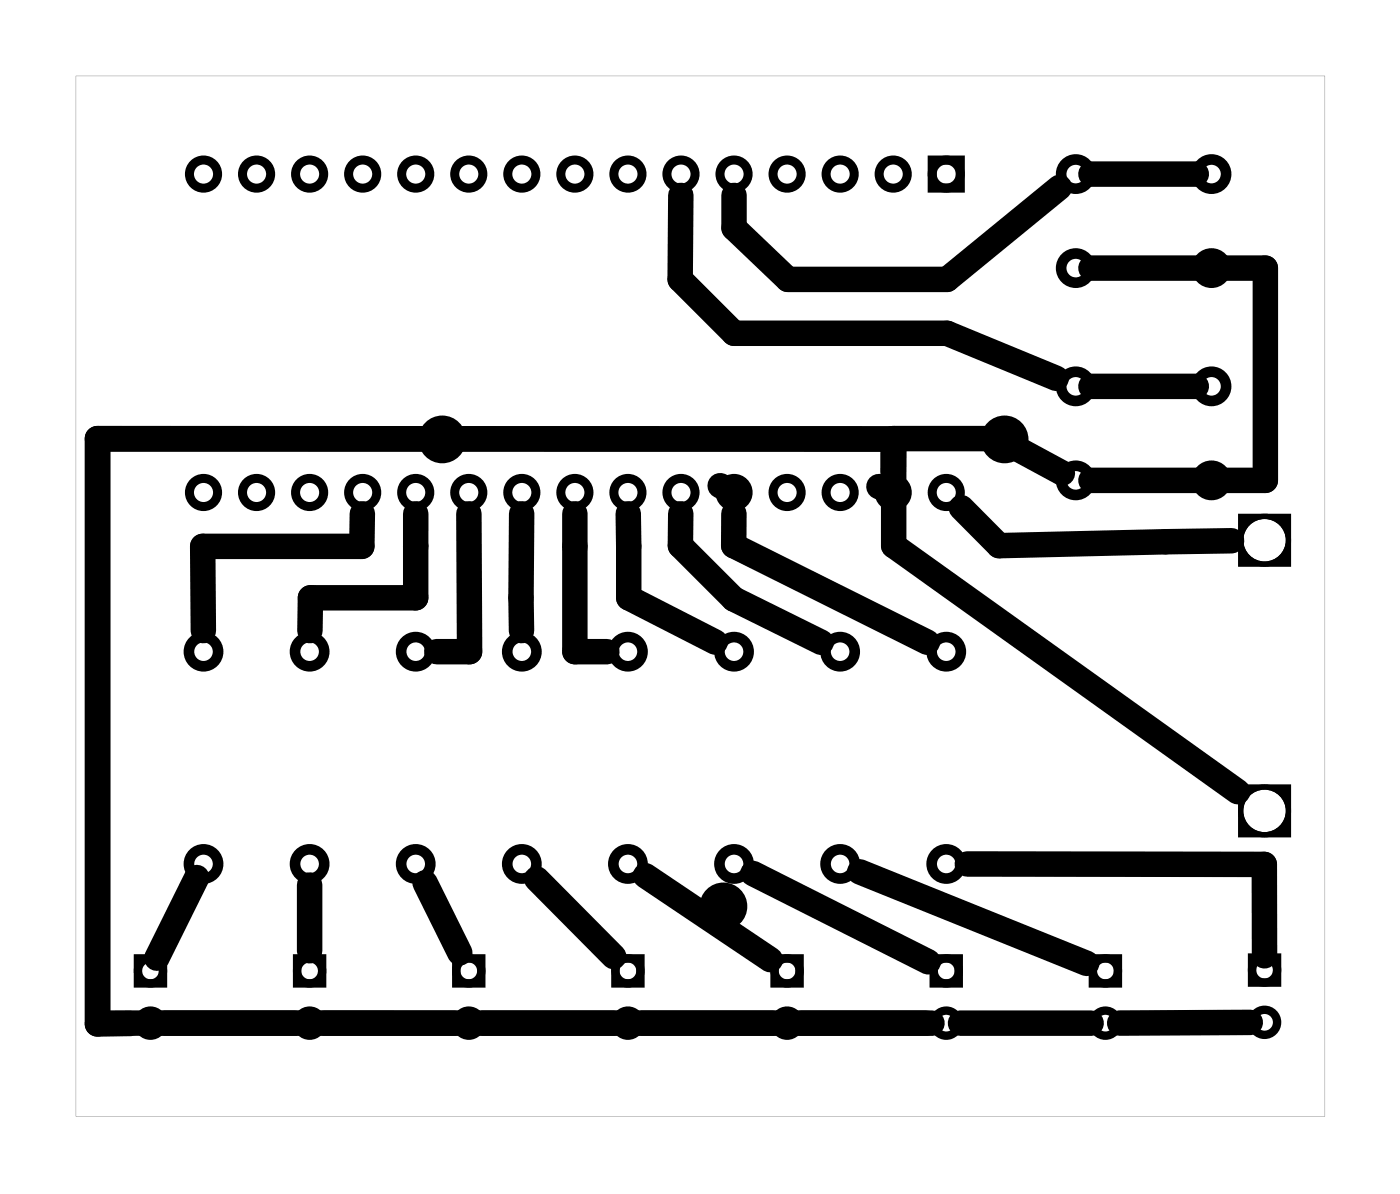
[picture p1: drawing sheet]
<svg xmlns="http://www.w3.org/2000/svg" width="67mm" height="57mm" viewBox="0 0 67 57" stroke-linecap="round" stroke-linejoin="round" font-family="sans-serif">
<g fill="#000">
<path d="M3.6 3.6h59.8v49.8h-59.8zM3.6 3.6v49.8h59.8v-49.8z"/>
<path d="M59.3 24.6h2.5v2.5h-2.5zM59.5 25.9a1.05 1.05 0 0 0 2.1 0 1.05 1.05 0 0 0-2.1 0z"/>
<path d="M59.3 37.5h2.5v2.6h-2.5zM59.5 38.8a1.05 1.05 0 0 0 2.1 0 1.05 1.05 0 0 0-2.1 0z"/>
</g>
<g fill="none" stroke="#000" stroke-width=".43">
<path d="M44.6 7.7h1.4v1.3h-1.4z"/>
<circle cx="9.7" cy="8.3" r=".67"/>
<circle cx="12.3" cy="8.3" r=".67"/>
<circle cx="14.8" cy="8.3" r=".67"/>
<circle cx="17.4" cy="8.3" r=".67"/>
<circle cx="19.9" cy="8.3" r=".67"/>
<circle cx="22.4" cy="8.3" r=".67"/>
<circle cx="25" cy="8.3" r=".67"/>
<circle cx="27.5" cy="8.3" r=".67"/>
<circle cx="30.1" cy="8.3" r=".67"/>
<circle cx="32.6" cy="8.3" r=".67"/>
<circle cx="35.1" cy="8.3" r=".67"/>
<circle cx="37.7" cy="8.3" r=".67"/>
<circle cx="40.2" cy="8.3" r=".67"/>
<circle cx="42.8" cy="8.3" r=".67"/>
<circle cx="45.3" cy="8.3" r=".67"/>
<circle cx="9.7" cy="23.6" r=".67"/>
<circle cx="12.3" cy="23.6" r=".67"/>
<circle cx="14.8" cy="23.6" r=".67"/>
<circle cx="17.4" cy="23.6" r=".67"/>
<circle cx="19.9" cy="23.6" r=".67"/>
<circle cx="22.4" cy="23.6" r=".67"/>
<circle cx="25" cy="23.6" r=".67"/>
<circle cx="27.5" cy="23.6" r=".67"/>
<circle cx="30.1" cy="23.6" r=".67"/>
<circle cx="32.6" cy="23.6" r=".67"/>
<circle cx="35.1" cy="23.6" r=".67"/>
<circle cx="37.7" cy="23.6" r=".67"/>
<circle cx="40.2" cy="23.6" r=".67"/>
<circle cx="42.8" cy="23.6" r=".67"/>
<circle cx="45.3" cy="23.6" r=".67"/>
</g>
<g fill="none" stroke="#000" stroke-width=".51">
<circle cx="51.5" cy="12.8" r=".7"/>
<circle cx="51.5" cy="18.5" r=".7"/>
<circle cx="51.5" cy="8.3" r=".7"/>
<circle cx="58" cy="12.8" r=".7"/>
<circle cx="58" cy="18.5" r=".7"/>
<circle cx="58" cy="8.3" r=".7"/>
<circle cx="9.7" cy="31.2" r=".7"/>
<circle cx="14.8" cy="31.2" r=".7"/>
<circle cx="19.9" cy="31.2" r=".7"/>
<circle cx="25" cy="31.2" r=".7"/>
<circle cx="30.1" cy="31.2" r=".7"/>
<circle cx="35.1" cy="31.2" r=".7"/>
<circle cx="40.2" cy="31.2" r=".7"/>
<circle cx="45.3" cy="31.2" r=".7"/>
<circle cx="51.5" cy="23" r=".7"/>
<circle cx="58" cy="23" r=".7"/>
<circle cx="9.7" cy="41.4" r=".7"/>
<circle cx="14.8" cy="41.4" r=".7"/>
<circle cx="19.9" cy="41.4" r=".7"/>
<circle cx="25" cy="41.4" r=".7"/>
<circle cx="30.1" cy="41.4" r=".7"/>
<circle cx="35.1" cy="41.4" r=".7"/>
<circle cx="40.2" cy="41.4" r=".7"/>
<circle cx="45.3" cy="41.4" r=".7"/>
</g>
<g fill="none" stroke="#000" stroke-width=".4">
<path d="M6.6 45.9h1.2v1.2h-1.2zM14.2 45.9h1.2v1.2h-1.2zM21.8 45.9h1.2v1.2h-1.2zM29.5 45.9h1.2v1.2h-1.2zM37.1 45.9h1.2v1.2h-1.2zM44.7 45.9h1.2v1.2h-1.2zM52.3 45.9h1.2v1.2h-1.2zM59.9 45.8h1.2v1.2h-1.2z"/>
<circle cx="7.2" cy="49" r=".6"/>
<circle cx="7.2" cy="46.5" r=".6"/>
<circle cx="14.8" cy="49" r=".6"/>
<circle cx="14.8" cy="46.5" r=".6"/>
<circle cx="22.4" cy="49" r=".6"/>
<circle cx="22.4" cy="46.5" r=".6"/>
<circle cx="30.1" cy="49" r=".6"/>
<circle cx="30.1" cy="46.5" r=".6"/>
<circle cx="37.7" cy="49" r=".6"/>
<circle cx="37.7" cy="46.5" r=".6"/>
<circle cx="45.3" cy="49" r=".6"/>
<circle cx="45.3" cy="46.5" r=".6"/>
<circle cx="52.9" cy="49" r=".6"/>
<circle cx="52.9" cy="46.5" r=".6"/>
<circle cx="60.5" cy="48.9" r=".6"/>
<circle cx="60.5" cy="46.4" r=".6"/>
</g>
<g fill="none" stroke="#000" stroke-width=".25">
<circle cx="60.5" cy="38.8" r="1.14"/>
<circle cx="60.5" cy="25.9" r="1.14"/>
</g>
<g fill="#000">
<circle cx="21.2" cy="21" r="1.14"/>
<circle cx="48.1" cy="21" r="1.14"/>
<circle cx="34.6" cy="43.4" r="1.14"/>
</g>
<g fill="none" stroke="#000" stroke-width="1.2">
<path d="M32.6 9.4v4l2.5 2.6h10.2l5.3 2.1M50.7 9l-5.4 4.4h-7.6l-2.6-2.5v-1.5M52.2 12.8h8.4v10.2h-8.4M52.2 18.5h5.1M52.2 8.3h5.1M4.7 21v28h39.9M17.3 24.6v1.6h-7.6v4M19.9 24.6v4h-5l-.1 1.6M22.4 24.6l.1 6.6h-1.6M25 24.6v5.6M27.5 24.6v6.6h1.6M30.1 24.6v4l4.1 2.1"/>
<path d="M32.6 24.6v1.5l2.5 2.6 4.2 2M34.5 23.2l.6 .4M35.1 24.6v1.5l9.3 4.6M42.8 21v2.6l-.7-.3M42.8 22.6v-1.6v5.1l16.5 11.8M46 24.3l1.8 1.8 11.2-.2M50.9 22.6l-3.1-1.6h-43.1v28h1.5M9.4 42l-1.9 3.9M14.8 42.4v3.1M20.4 42.3l1.6 3.3M25.7 42.1l3.7 3.7M30.9 41.9l6 4"/>
<path d="M36 41.8l8.4 4.2M41.2 41.7l10.8 4.4M46 49h6.2M46.3 41.4h14.2v4.4M59.9 48.9l-6.3 .1"/>
</g>
</svg>
